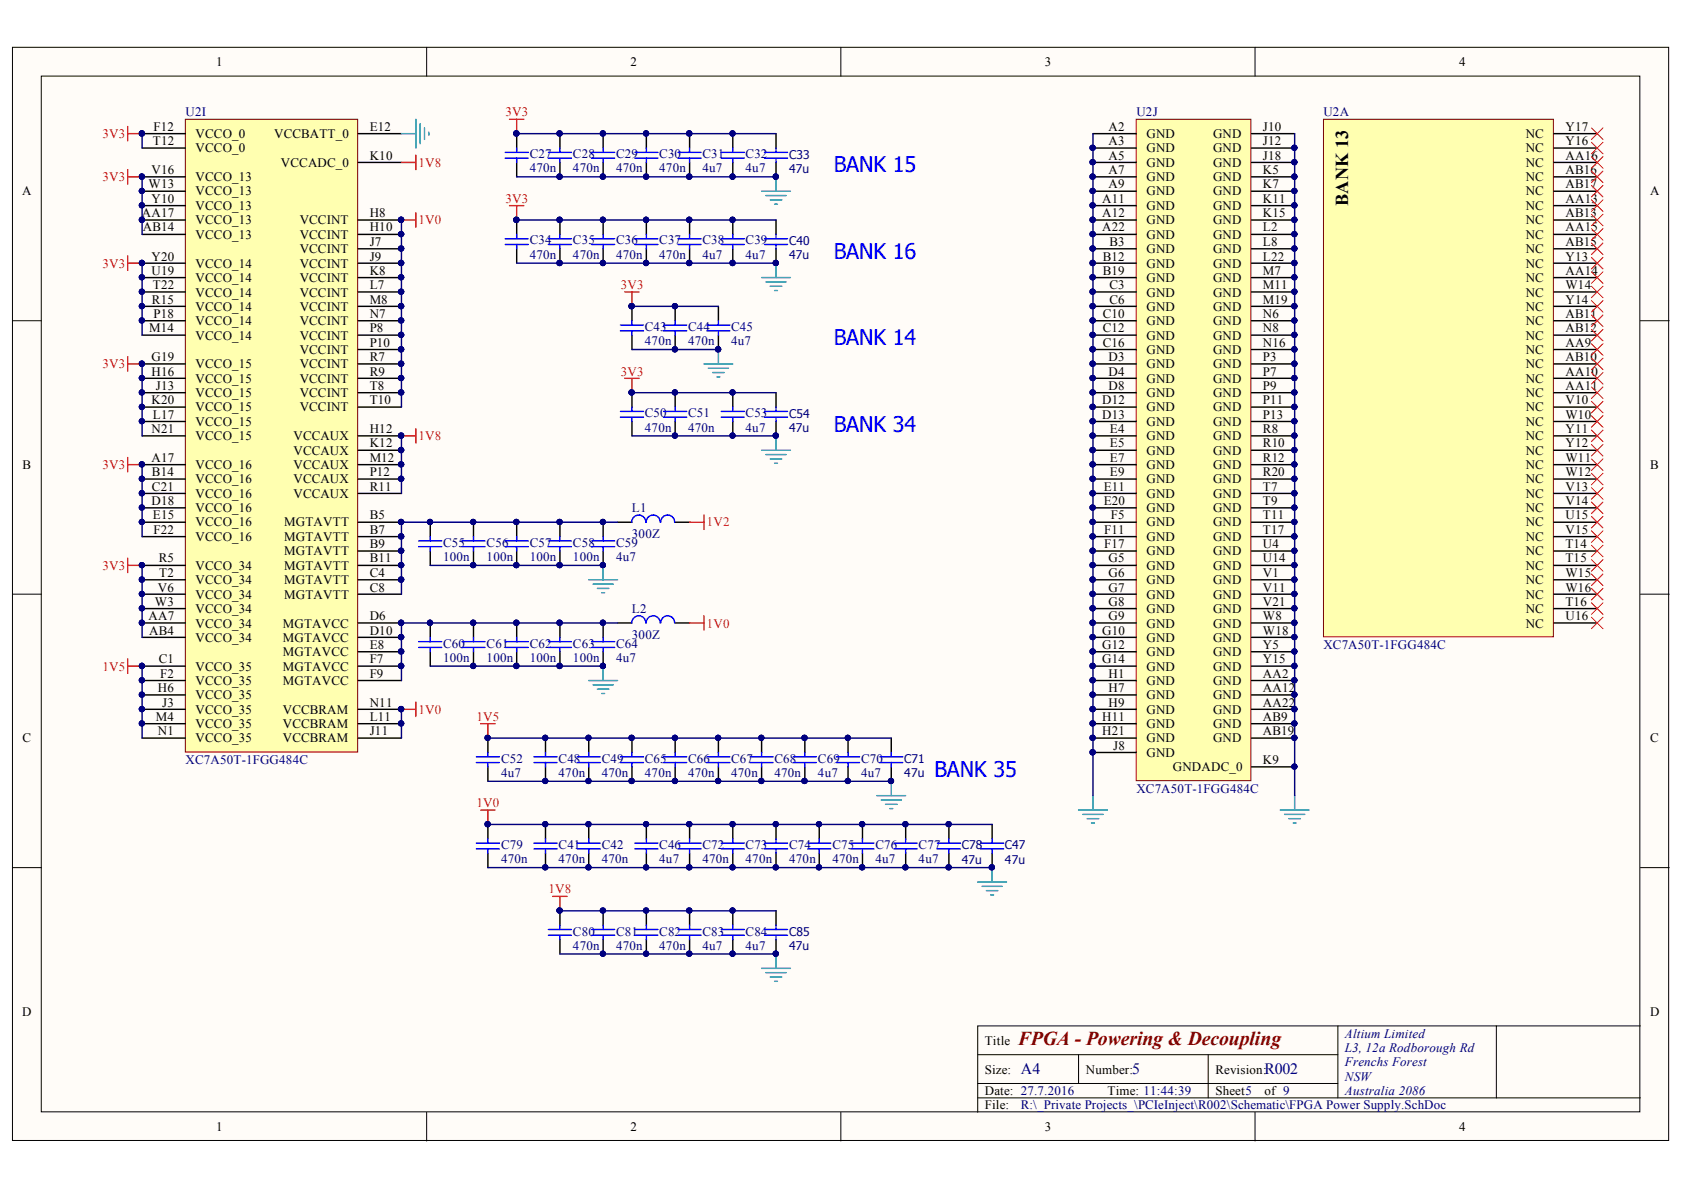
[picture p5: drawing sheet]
<svg xmlns="http://www.w3.org/2000/svg" width="297mm" height="210mm" viewBox="0 0 297 210" stroke-linecap="round" stroke-linejoin="round" font-family="sans-serif">
<defs><g id="words">
<g font-size="3.8" fill="#00f">
<text x="147.1" y="30.4">BANK 15</text>
<text x="147.1" y="45.6">BANK 16</text>
<text x="147.1" y="60.8">BANK 14</text>
<text x="147.1" y="76.1">BANK 34</text>
<text x="164.8" y="137.1">BANK 35</text>
</g>
<text font-size="3.5" fill="#800000" x="179.5" y="184.3">FPGA - Powering &amp; Decoupling</text>
<text font-size="3.2" x="237.8" y="36.2" transform="rotate(-90 237.8 36.2)">BANK 13</text>
<g font-size="2.8" fill="#000080">
<text x="180.1" y="189.5">A4</text>
<text x="199.7" y="189.5">5</text>
<text x="223" y="189.5">R002</text>
</g>
<g font-size="2.3">
<text x="38.1" y="11.7">1</text>
<text x="111.2" y="11.7">2</text>
<text x="184.3" y="11.7">3</text>
<text x="257.4" y="11.7">4</text>
<text x="27.1" y="23.1">F12</text>
<text x="65.2" y="23.1">E12</text>
<text x="195.5" y="23.1">A2</text>
<text x="222.8" y="23.1">J10</text>
<text x="276.1" y="23.1">Y17</text>
<text x="27" y="25.6">T12</text>
<text x="34.5" y="26.9">VCCO_0</text>
<text x="34.5" y="24.3">VCCO_0</text>
<text x="48.4" y="24.3">VCCBATT_0</text>
<text x="49.6" y="29.4">VCCADC_0</text>
<text x="65.2" y="28.1">K10</text>
<text x="195.5" y="28.1">A5</text>
<text x="195.5" y="25.6">A3</text>
<text x="202.2" y="29.4">GND</text>
<text x="202.2" y="26.9">GND</text>
<text x="202.2" y="24.3">GND</text>
<text x="214" y="29.4">GND</text>
<text x="214" y="26.9">GND</text>
<text x="214" y="24.3">GND</text>
<text x="222.8" y="28.1">J18</text>
<text x="222.8" y="25.6">J12</text>
<text x="269.1" y="29.4">NC</text>
<text x="269.1" y="26.9">NC</text>
<text x="269.1" y="24.3">NC</text>
<text x="276.1" y="28.1">AA16</text>
<text x="276.1" y="25.6">Y16</text>
<text x="3.9" y="34.5">A</text>
<text x="26.2" y="33.2">W13</text>
<text x="26.7" y="35.7">Y10</text>
<text x="26.7" y="30.7">V16</text>
<text x="34.5" y="34.5">VCCO_13</text>
<text x="34.5" y="31.9">VCCO_13</text>
<text x="194.4" y="35.7">A11</text>
<text x="195.5" y="33.2">A9</text>
<text x="195.5" y="30.7">A7</text>
<text x="202.2" y="34.5">GND</text>
<text x="202.2" y="31.9">GND</text>
<text x="214" y="34.5">GND</text>
<text x="214" y="31.9">GND</text>
<text x="222.8" y="35.7">K11</text>
<text x="222.8" y="33.2">K7</text>
<text x="222.8" y="30.7">K5</text>
<text x="269.1" y="34.5">NC</text>
<text x="269.1" y="31.9">NC</text>
<text x="276.1" y="35.7">AA13</text>
<text x="276.1" y="33.2">AB17</text>
<text x="276.1" y="30.7">AB16</text>
<text x="291.1" y="34.5">A</text>
<text x="25" y="38.3">AA17</text>
<text x="25.2" y="40.8">AB14</text>
<text x="34.5" y="37">VCCO_13</text>
<text x="34.5" y="39.5">VCCO_13</text>
<text x="52.9" y="39.5">VCCINT</text>
<text x="65.2" y="40.8">H10</text>
<text x="65.2" y="38.3">H8</text>
<text x="194.4" y="40.8">A22</text>
<text x="194.4" y="38.3">A12</text>
<text x="202.2" y="39.5">GND</text>
<text x="202.2" y="37">GND</text>
<text x="214" y="39.5">GND</text>
<text x="214" y="37">GND</text>
<text x="222.8" y="40.8">L2</text>
<text x="222.8" y="38.3">K15</text>
<text x="269.1" y="39.5">NC</text>
<text x="269.1" y="37">NC</text>
<text x="276.1" y="40.8">AA15</text>
<text x="276.1" y="38.3">AB13</text>
<text x="26.7" y="46">Y20</text>
<text x="34.5" y="47.2">VCCO_14</text>
<text x="34.5" y="42.1">VCCO_13</text>
<text x="52.9" y="47.2">VCCINT</text>
<text x="52.9" y="44.7">VCCINT</text>
<text x="52.9" y="42.1">VCCINT</text>
<text x="65.2" y="46">J9</text>
<text x="65.2" y="43.4">J7</text>
<text x="194.5" y="46">B12</text>
<text x="195.7" y="43.4">B3</text>
<text x="202.2" y="47.2">GND</text>
<text x="202.2" y="44.7">GND</text>
<text x="202.2" y="42.1">GND</text>
<text x="214" y="47.2">GND</text>
<text x="214" y="44.7">GND</text>
<text x="214" y="42.1">GND</text>
<text x="222.8" y="46">L22</text>
<text x="222.8" y="43.4">L8</text>
<text x="269.1" y="47.2">NC</text>
<text x="269.1" y="44.7">NC</text>
<text x="269.1" y="42.1">NC</text>
<text x="276.1" y="46">Y13</text>
<text x="276.1" y="43.4">AB15</text>
<text x="26.7" y="48.5">U19</text>
<text x="26.8" y="53.6">R15</text>
<text x="27" y="51">T22</text>
<text x="34.5" y="49.8">VCCO_14</text>
<text x="34.5" y="52.3">VCCO_14</text>
<text x="52.9" y="52.3">VCCINT</text>
<text x="52.9" y="49.8">VCCINT</text>
<text x="65.2" y="53.6">M8</text>
<text x="65.2" y="51">L7</text>
<text x="65.2" y="48.5">K8</text>
<text x="194.5" y="48.5">B19</text>
<text x="195.7" y="53.6">C6</text>
<text x="195.7" y="51">C3</text>
<text x="202.2" y="52.3">GND</text>
<text x="202.2" y="49.8">GND</text>
<text x="214" y="52.3">GND</text>
<text x="214" y="49.8">GND</text>
<text x="222.8" y="53.6">M19</text>
<text x="222.8" y="51">M11</text>
<text x="222.8" y="48.5">M7</text>
<text x="269.1" y="52.3">NC</text>
<text x="269.1" y="49.8">NC</text>
<text x="276.1" y="53.6">Y14</text>
<text x="276.1" y="51">W14</text>
<text x="276.1" y="48.5">AA14</text>
<text x="26.3" y="58.6">M14</text>
<text x="27.1" y="56.1">P18</text>
<text x="34.5" y="54.8">VCCO_14</text>
<text x="34.5" y="57.4">VCCO_14</text>
<text x="34.5" y="59.9">VCCO_14</text>
<text x="52.9" y="59.9">VCCINT</text>
<text x="52.9" y="57.4">VCCINT</text>
<text x="52.9" y="54.8">VCCINT</text>
<text x="65.2" y="58.6">P8</text>
<text x="65.2" y="56.1">N7</text>
<text x="194.5" y="58.6">C12</text>
<text x="194.5" y="56.1">C10</text>
<text x="202.2" y="59.9">GND</text>
<text x="202.2" y="57.4">GND</text>
<text x="202.2" y="54.8">GND</text>
<text x="214" y="59.9">GND</text>
<text x="214" y="57.4">GND</text>
<text x="214" y="54.8">GND</text>
<text x="222.8" y="58.6">N8</text>
<text x="222.8" y="56.1">N6</text>
<text x="269.1" y="59.9">NC</text>
<text x="269.1" y="57.4">NC</text>
<text x="269.1" y="54.8">NC</text>
<text x="276.1" y="58.6">AB12</text>
<text x="276.1" y="56.1">AB11</text>
<text x="26.7" y="63.7">G19</text>
<text x="34.5" y="65">VCCO_15</text>
<text x="52.9" y="65">VCCINT</text>
<text x="52.9" y="62.4">VCCINT</text>
<text x="65.2" y="63.7">R7</text>
<text x="65.2" y="61.2">P10</text>
<text x="194.5" y="61.2">C16</text>
<text x="195.5" y="63.7">D3</text>
<text x="202.2" y="65">GND</text>
<text x="202.2" y="62.4">GND</text>
<text x="214" y="65">GND</text>
<text x="214" y="62.4">GND</text>
<text x="222.8" y="63.7">P3</text>
<text x="222.8" y="61.2">N16</text>
<text x="269.1" y="65">NC</text>
<text x="269.1" y="62.4">NC</text>
<text x="276.1" y="63.7">AB10</text>
<text x="276.1" y="61.2">AA9</text>
<text x="26.7" y="71.3">K20</text>
<text x="26.7" y="66.2">H16</text>
<text x="27.5" y="68.8">J13</text>
<text x="34.5" y="70">VCCO_15</text>
<text x="34.5" y="67.5">VCCO_15</text>
<text x="52.9" y="70">VCCINT</text>
<text x="52.9" y="67.5">VCCINT</text>
<text x="65.2" y="71.3">T10</text>
<text x="65.2" y="68.8">T8</text>
<text x="65.2" y="66.2">R9</text>
<text x="194.4" y="71.3">D12</text>
<text x="195.5" y="66.2">D4</text>
<text x="195.5" y="68.8">D8</text>
<text x="202.2" y="67.5">GND</text>
<text x="202.2" y="70">GND</text>
<text x="214" y="70">GND</text>
<text x="214" y="67.5">GND</text>
<text x="222.8" y="71.3">P11</text>
<text x="222.8" y="68.8">P9</text>
<text x="222.8" y="66.2">P7</text>
<text x="269.1" y="70">NC</text>
<text x="269.1" y="67.5">NC</text>
<text x="276.1" y="71.3">V10</text>
<text x="276.1" y="68.8">AA11</text>
<text x="276.1" y="66.2">AA10</text>
<text x="26.7" y="76.4">N21</text>
<text x="27" y="73.8">L17</text>
<text x="34.5" y="77.7">VCCO_15</text>
<text x="34.5" y="75.1">VCCO_15</text>
<text x="34.5" y="72.6">VCCO_15</text>
<text x="51.8" y="77.7">VCCAUX</text>
<text x="52.9" y="72.6">VCCINT</text>
<text x="65.2" y="76.4">H12</text>
<text x="194.4" y="73.8">D13</text>
<text x="195.8" y="76.4">E4</text>
<text x="202.2" y="77.7">GND</text>
<text x="202.2" y="75.1">GND</text>
<text x="202.2" y="72.6">GND</text>
<text x="214" y="77.7">GND</text>
<text x="214" y="75.1">GND</text>
<text x="214" y="72.6">GND</text>
<text x="222.8" y="76.4">R8</text>
<text x="222.8" y="73.8">P13</text>
<text x="269.1" y="77.7">NC</text>
<text x="269.1" y="75.1">NC</text>
<text x="269.1" y="72.6">NC</text>
<text x="276.1" y="76.4">Y11</text>
<text x="276.1" y="73.8">W10</text>
<text x="4" y="82.7">B</text>
<text x="26.7" y="81.5">A17</text>
<text x="26.8" y="84">B14</text>
<text x="34.5" y="82.7">VCCO_16</text>
<text x="51.8" y="82.7">VCCAUX</text>
<text x="51.8" y="80.2">VCCAUX</text>
<text x="65.2" y="84">P12</text>
<text x="65.2" y="81.5">M12</text>
<text x="65.2" y="78.9">K12</text>
<text x="195.8" y="84">E9</text>
<text x="195.8" y="81.5">E7</text>
<text x="195.8" y="78.9">E5</text>
<text x="202.2" y="82.7">GND</text>
<text x="202.2" y="80.2">GND</text>
<text x="214" y="82.7">GND</text>
<text x="214" y="80.2">GND</text>
<text x="222.8" y="84">R20</text>
<text x="222.8" y="81.5">R12</text>
<text x="222.8" y="78.9">R10</text>
<text x="269.1" y="82.7">NC</text>
<text x="269.1" y="80.2">NC</text>
<text x="276.1" y="84">W12</text>
<text x="276.1" y="81.5">W11</text>
<text x="276.1" y="78.9">Y12</text>
<text x="291.1" y="82.7">B</text>
<text x="26.7" y="89.1">D18</text>
<text x="26.8" y="86.5">C21</text>
<text x="34.5" y="87.8">VCCO_16</text>
<text x="34.5" y="85.3">VCCO_16</text>
<text x="51.8" y="87.8">VCCAUX</text>
<text x="51.8" y="85.3">VCCAUX</text>
<text x="65.2" y="86.5">R11</text>
<text x="194.7" y="89.1">E20</text>
<text x="194.7" y="86.5">E11</text>
<text x="202.2" y="87.8">GND</text>
<text x="202.2" y="85.3">GND</text>
<text x="214" y="87.8">GND</text>
<text x="214" y="85.3">GND</text>
<text x="222.8" y="89.1">T9</text>
<text x="222.8" y="86.5">T7</text>
<text x="269.1" y="87.8">NC</text>
<text x="269.1" y="85.3">NC</text>
<text x="276.1" y="89.1">V14</text>
<text x="276.1" y="86.5">V13</text>
<text x="27" y="91.6">E15</text>
<text x="27.1" y="94.1">F22</text>
<text x="34.5" y="95.4">VCCO_16</text>
<text x="34.5" y="92.9">VCCO_16</text>
<text x="34.5" y="90.3">VCCO_16</text>
<text x="50.2" y="95.4">MGTAVTT</text>
<text x="50.2" y="92.9">MGTAVTT</text>
<text x="65.2" y="94.1">B7</text>
<text x="65.2" y="91.6">B5</text>
<text x="194.8" y="94.1">F11</text>
<text x="196" y="91.6">F5</text>
<text x="202.2" y="95.4">GND</text>
<text x="202.2" y="92.9">GND</text>
<text x="202.2" y="90.3">GND</text>
<text x="214" y="95.4">GND</text>
<text x="214" y="92.9">GND</text>
<text x="214" y="90.3">GND</text>
<text x="222.8" y="94.1">T17</text>
<text x="222.8" y="91.6">T11</text>
<text x="269.1" y="95.4">NC</text>
<text x="269.1" y="92.9">NC</text>
<text x="269.1" y="90.3">NC</text>
<text x="276.1" y="94.1">V15</text>
<text x="276.1" y="91.6">U15</text>
<text x="28" y="99.2">R5</text>
<text x="28.1" y="101.7">T2</text>
<text x="34.5" y="100.5">VCCO_34</text>
<text x="50.2" y="100.5">MGTAVTT</text>
<text x="50.2" y="97.9">MGTAVTT</text>
<text x="65.2" y="101.7">C4</text>
<text x="65.2" y="99.2">B11</text>
<text x="65.2" y="96.7">B9</text>
<text x="194.8" y="96.7">F17</text>
<text x="195.5" y="101.7">G6</text>
<text x="195.5" y="99.2">G5</text>
<text x="202.2" y="100.5">GND</text>
<text x="202.2" y="97.9">GND</text>
<text x="214" y="100.5">GND</text>
<text x="214" y="97.9">GND</text>
<text x="222.8" y="101.7">V1</text>
<text x="222.8" y="99.2">U14</text>
<text x="222.8" y="96.7">U4</text>
<text x="269.1" y="100.5">NC</text>
<text x="269.1" y="97.9">NC</text>
<text x="276.1" y="101.7">W15</text>
<text x="276.1" y="99.2">T15</text>
<text x="276.1" y="96.7">T14</text>
<text x="27.3" y="106.9">W3</text>
<text x="27.8" y="104.4">V6</text>
<text x="34.5" y="105.6">VCCO_34</text>
<text x="34.5" y="103">VCCO_34</text>
<text x="50.2" y="105.6">MGTAVTT</text>
<text x="50.2" y="103">MGTAVTT</text>
<text x="65.2" y="104.4">C8</text>
<text x="195.5" y="106.9">G8</text>
<text x="195.5" y="104.4">G7</text>
<text x="202.2" y="105.6">GND</text>
<text x="202.2" y="103">GND</text>
<text x="214" y="105.6">GND</text>
<text x="214" y="103">GND</text>
<text x="222.8" y="106.9">V21</text>
<text x="222.8" y="104.4">V11</text>
<text x="269.1" y="105.6">NC</text>
<text x="269.1" y="103">NC</text>
<text x="276.1" y="106.9">T16</text>
<text x="276.1" y="104.4">W16</text>
<text x="26.2" y="109.4">AA7</text>
<text x="26.3" y="112">AB4</text>
<text x="34.5" y="108.2">VCCO_34</text>
<text x="34.5" y="113.2">VCCO_34</text>
<text x="34.5" y="110.7">VCCO_34</text>
<text x="49.9" y="113.2">MGTAVCC</text>
<text x="49.9" y="110.7">MGTAVCC</text>
<text x="65.2" y="112">D10</text>
<text x="65.2" y="109.4">D6</text>
<text x="194.4" y="112">G10</text>
<text x="195.5" y="109.4">G9</text>
<text x="202.2" y="113.2">GND</text>
<text x="202.2" y="110.7">GND</text>
<text x="202.2" y="108.2">GND</text>
<text x="214" y="113.2">GND</text>
<text x="214" y="110.7">GND</text>
<text x="214" y="108.2">GND</text>
<text x="222.8" y="112">W18</text>
<text x="222.8" y="109.4">W8</text>
<text x="269.1" y="110.7">NC</text>
<text x="269.1" y="108.2">NC</text>
<text x="276.1" y="109.4">U16</text>
<text x="28" y="117">C1</text>
<text x="28.2" y="119.6">F2</text>
<text x="34.5" y="118.3">VCCO_35</text>
<text x="49.9" y="115.8">MGTAVCC</text>
<text x="49.9" y="118.3">MGTAVCC</text>
<text x="65.2" y="114.5">E8</text>
<text x="65.2" y="119.6">F9</text>
<text x="65.2" y="117">F7</text>
<text x="194.4" y="117">G14</text>
<text x="194.4" y="114.5">G12</text>
<text x="195.5" y="119.6">H1</text>
<text x="202.2" y="118.3">GND</text>
<text x="202.2" y="115.8">GND</text>
<text x="214" y="118.3">GND</text>
<text x="214" y="115.8">GND</text>
<text x="222.8" y="117">Y15</text>
<text x="222.8" y="114.5">Y5</text>
<text x="222.8" y="119.6">AA2</text>
<text x="27.8" y="122.1">H6</text>
<text x="28.6" y="124.6">J3</text>
<text x="34.5" y="125.9">VCCO_35</text>
<text x="34.5" y="123.4">VCCO_35</text>
<text x="34.5" y="120.8">VCCO_35</text>
<text x="49.9" y="125.9">VCCBRAM</text>
<text x="49.9" y="120.8">MGTAVCC</text>
<text x="65.2" y="124.6">N11</text>
<text x="195.5" y="124.6">H9</text>
<text x="195.5" y="122.1">H7</text>
<text x="202.2" y="125.9">GND</text>
<text x="202.2" y="123.4">GND</text>
<text x="202.2" y="120.8">GND</text>
<text x="214" y="125.9">GND</text>
<text x="214" y="123.4">GND</text>
<text x="214" y="120.8">GND</text>
<text x="222.8" y="124.6">AA22</text>
<text x="222.8" y="122.1">AA12</text>
<text x="4" y="131">C</text>
<text x="27.5" y="127.2">M4</text>
<text x="27.8" y="129.7">N1</text>
<text x="34.5" y="131">VCCO_35</text>
<text x="34.5" y="128.4">VCCO_35</text>
<text x="49.9" y="128.4">VCCBRAM</text>
<text x="49.9" y="131">VCCBRAM</text>
<text x="65.2" y="127.2">L11</text>
<text x="65.2" y="129.7">J11</text>
<text x="194.4" y="129.7">H21</text>
<text x="194.4" y="127.2">H11</text>
<text x="202.2" y="131">GND</text>
<text x="202.2" y="128.4">GND</text>
<text x="214" y="131">GND</text>
<text x="214" y="128.4">GND</text>
<text x="222.8" y="129.7">AB19</text>
<text x="222.8" y="127.2">AB9</text>
<text x="291.1" y="131">C</text>
<text x="196.4" y="132.2">J8</text>
<text x="202.2" y="133.5">GND</text>
<text x="206.9" y="136">GNDADC_0</text>
<text x="222.8" y="134.8">K9</text>
<text x="3.9" y="179.2">D</text>
<text x="291.1" y="179.2">D</text>
<text x="173.7" y="184.3">Title</text>
<text x="173.7" y="189.4">Size:</text>
<text x="191.6" y="189.4">Number:</text>
<text x="214.4" y="189.4">Revision:</text>
<text x="173.7" y="193.2">Date: 27.7.2016</text>
<text x="173.7" y="195.7">File:</text>
<text x="195.4" y="193.2">Time: 11:44:39</text>
<text x="214.4" y="193.2">Sheet5</text>
<text x="223" y="193.2">of 9</text>
<text x="38.1" y="199.5">1</text>
<text x="111.2" y="199.5">2</text>
<text x="184.3" y="199.5">3</text>
<text x="257.4" y="199.5">4</text>
</g>
<g font-size="2.3" fill="#000080">
<text x="32.7" y="20.5">U2I</text>
<text x="200.4" y="20.5">U2J</text>
<text x="233.4" y="20.5">U2A</text>
<text x="93.5" y="27.9">C27</text>
<text x="101.1" y="27.9">C28</text>
<text x="108.7" y="27.9">C29</text>
<text x="116.3" y="27.9">C30</text>
<text x="123.9" y="27.9">C31</text>
<text x="131.5" y="27.9">C32</text>
<text x="93.5" y="30.4">470n</text>
<text x="101.1" y="30.4">470n</text>
<text x="108.7" y="30.4">470n</text>
<text x="116.3" y="30.4">470n</text>
<text x="123.9" y="30.4">4u7</text>
<text x="131.5" y="30.4">4u7</text>
<text x="93.5" y="43.1">C34</text>
<text x="93.5" y="45.7">470n</text>
<text x="101.1" y="43.1">C35</text>
<text x="101.1" y="45.7">470n</text>
<text x="108.7" y="43.1">C36</text>
<text x="108.7" y="45.7">470n</text>
<text x="116.3" y="43.1">C37</text>
<text x="116.3" y="45.7">470n</text>
<text x="123.9" y="43.1">C38</text>
<text x="123.9" y="45.7">4u7</text>
<text x="131.5" y="43.1">C39</text>
<text x="131.5" y="45.7">4u7</text>
<text x="113.8" y="58.4">C43</text>
<text x="121.4" y="58.4">C44</text>
<text x="129" y="58.4">C45</text>
<text x="113.8" y="60.9">470n</text>
<text x="121.4" y="60.9">470n</text>
<text x="129" y="60.9">4u7</text>
<text x="113.8" y="73.6">C50</text>
<text x="113.8" y="76.1">470n</text>
<text x="121.4" y="73.6">C51</text>
<text x="121.4" y="76.1">470n</text>
<text x="131.5" y="73.6">C53</text>
<text x="131.5" y="76.1">4u7</text>
<text x="111.5" y="90.3">L1</text>
<text x="111.5" y="94.9">300Z</text>
<text x="78.1" y="96.4">C55</text>
<text x="78.1" y="98.9">100n</text>
<text x="85.8" y="96.4">C56</text>
<text x="85.8" y="98.9">100n</text>
<text x="93.5" y="96.4">C57</text>
<text x="93.5" y="98.9">100n</text>
<text x="101.1" y="96.4">C58</text>
<text x="101.1" y="98.9">100n</text>
<text x="108.7" y="96.4">C59</text>
<text x="108.7" y="98.9">4u7</text>
<text x="111.5" y="108.2">L2</text>
<text x="111.5" y="112.7">300Z</text>
<text x="78.1" y="114.2">C60</text>
<text x="78.1" y="116.8">100n</text>
<text x="85.8" y="114.2">C61</text>
<text x="85.8" y="116.8">100n</text>
<text x="93.5" y="114.2">C62</text>
<text x="93.5" y="116.8">100n</text>
<text x="101.1" y="114.2">C63</text>
<text x="101.1" y="116.8">100n</text>
<text x="108.7" y="114.2">C64</text>
<text x="108.7" y="116.8">4u7</text>
<text x="233.4" y="114.5">XC7A50T-1FGG484C</text>
<text x="32.7" y="134.8">XC7A50T-1FGG484C</text>
<text x="88.4" y="134.5">C52</text>
<text x="88.4" y="137.1">4u7</text>
<text x="98.5" y="134.5">C48</text>
<text x="98.5" y="137.1">470n</text>
<text x="106.1" y="134.5">C49</text>
<text x="106.1" y="137.1">470n</text>
<text x="113.8" y="134.5">C65</text>
<text x="113.8" y="137.1">470n</text>
<text x="121.4" y="134.5">C66</text>
<text x="121.4" y="137.1">470n</text>
<text x="129" y="134.5">C67</text>
<text x="129" y="137.1">470n</text>
<text x="136.6" y="134.5">C68</text>
<text x="136.6" y="137.1">470n</text>
<text x="144.3" y="134.5">C69</text>
<text x="144.3" y="137.1">4u7</text>
<text x="151.9" y="134.5">C70</text>
<text x="151.9" y="137.1">4u7</text>
<text x="200.4" y="139.8">XC7A50T-1FGG484C</text>
<text x="88.4" y="149.7">C79</text>
<text x="98.5" y="149.7">C41</text>
<text x="106.1" y="149.7">C42</text>
<text x="116.3" y="149.7">C46</text>
<text x="123.9" y="149.7">C72</text>
<text x="131.5" y="149.7">C73</text>
<text x="139.2" y="149.7">C74</text>
<text x="146.8" y="149.7">C75</text>
<text x="154.4" y="149.7">C76</text>
<text x="162" y="149.7">C77</text>
<text x="88.4" y="152.3">470n</text>
<text x="98.5" y="152.3">470n</text>
<text x="106.1" y="152.3">470n</text>
<text x="116.3" y="152.3">4u7</text>
<text x="123.9" y="152.3">470n</text>
<text x="131.5" y="152.3">470n</text>
<text x="139.2" y="152.3">470n</text>
<text x="146.8" y="152.3">470n</text>
<text x="154.4" y="152.3">4u7</text>
<text x="162" y="152.3">4u7</text>
<text x="101.1" y="165">C80</text>
<text x="101.1" y="167.6">470n</text>
<text x="108.7" y="165">C81</text>
<text x="108.7" y="167.6">470n</text>
<text x="116.3" y="165">C82</text>
<text x="116.3" y="167.6">470n</text>
<text x="123.9" y="165">C83</text>
<text x="123.9" y="167.6">4u7</text>
<text x="131.5" y="165">C84</text>
<text x="131.5" y="167.6">4u7</text>
<text x="237.2" y="183">Altium Limited</text>
<text x="237.2" y="185.6">L3, 12a Rodborough Rd</text>
<text x="237.2" y="188.1">Frenchs Forest</text>
<text x="237.2" y="190.6">NSW</text>
<text x="180.1" y="195.7">R:\_Private Projects_\PCIeInject\R002\Schematic\FPGA Power Supply.SchDoc</text>
<text x="237.2" y="193.2">Australia 2086</text>
</g>
<g font-size="2.3" fill="#ee0e22">
<text x="89.1" y="20.5">3V3</text>
<text x="18.1" y="24.3">3V3</text>
<text x="73.8" y="29.4">1V8</text>
<text x="18.1" y="31.9">3V3</text>
<text x="89.1" y="35.7">3V3</text>
<text x="73.8" y="39.5">1V0</text>
<text x="18.1" y="47.2">3V3</text>
<text x="109.5" y="51">3V3</text>
<text x="18.1" y="65">3V3</text>
<text x="109.5" y="66.2">3V3</text>
<text x="73.8" y="77.7">1V8</text>
<text x="18.1" y="82.7">3V3</text>
<text x="124.7" y="92.9">1V2</text>
<text x="18.1" y="100.5">3V3</text>
<text x="124.7" y="110.7">1V0</text>
<text x="18.1" y="118.3">1V5</text>
<text x="73.8" y="125.9">1V0</text>
<text x="84.1" y="127.2">1V5</text>
<text x="84.1" y="142.4">1V0</text>
<text x="96.8" y="157.6">1V8</text>
</g>
<g font-size="2.1" fill="#000080">
<text x="139.2" y="28">C33</text>
<text x="139.2" y="30.5">47u</text>
<text x="139.2" y="43.2">C40</text>
<text x="139.2" y="45.7">47u</text>
<text x="139.2" y="73.7">C54</text>
<text x="139.2" y="76.2">47u</text>
<text x="159.5" y="134.6">C71</text>
<text x="159.5" y="137.1">47u</text>
<text x="169.7" y="149.8">C78</text>
<text x="177.3" y="149.8">C47</text>
<text x="169.7" y="152.3">47u</text>
<text x="177.3" y="152.3">47u</text>
<text x="139.2" y="165">C85</text>
<text x="139.2" y="167.6">47u</text>
</g>
</g></defs>
<g fill="#fffcf8" stroke="#000" stroke-width=".18">
<path d="M2.2 8.3h292.1v192.9h-292.1z"/>
<path d="M7.3 13.4h282v182.7h-282z"/>
</g>
<g fill="none" stroke="#000" stroke-width=".18">
<path d="M75.3 8.3v5.1M148.3 8.3v5.1M221.4 8.3v5.1M2.2 56.6h5.1M289.4 56.6h5M2.2 104.8h5.1M289.4 104.8h5M2.2 153h5.1M289.4 153h5M75.3 196.2v5.1M148.3 196.2v5.1M172.5 186h63.5"/>
<path d="M172.5 193.7h116.9M172.5 191.1h63.5M190.2 186v5.1M213.1 186v7.7M221.4 196.2v5.1M236 181v12.7M263.9 181h-91.4v15.2M289.4 181h-25.5v12.7"/>
</g>
<path d="M32.7 21h30.4v111.7h-30.4z" fill="#ffffb0" stroke="#800000" stroke-width=".18"/>
<g fill="none" stroke="#000" stroke-width=".25">
<path d="M25.1 36.3h7.6M25.1 33.7h7.6M25.1 31.2h7.6M25.1 38.8h7.6M25.1 26.1h7.6M25.1 23.6h7.6M63.2 38.8h7.6M63.2 23.6h7.6M63.2 28.7h7.6M25.1 46.4h7.6M25.1 49h7.6M25.1 51.5h7.6"/>
<path d="M25.1 54h7.6M25.1 56.6h7.6M25.1 59.1h7.6M25.1 41.3h7.6M63.2 46.4h7.6M63.2 49h7.6M63.2 51.5h7.6M63.2 54h7.6M63.2 56.6h7.6M63.2 59.1h7.6M63.2 41.3h7.6M63.2 43.9h7.6"/>
<path d="M25.1 76.9h7.6M25.1 74.3h7.6M25.1 71.8h7.6M25.1 69.3h7.6M25.1 66.7h7.6M25.1 64.2h7.6M63.2 76.9h7.6M63.2 71.8h7.6M63.2 69.3h7.6M63.2 66.7h7.6M63.2 64.2h7.6M63.2 79.4h7.6"/>
<path d="M63.2 61.7h7.6M25.1 99.7h7.6M25.1 94.7h7.6M25.1 92.1h7.6M25.1 89.6h7.6M25.1 87h7.6M25.1 84.5h7.6M25.1 82h7.6M63.2 99.7h7.6M63.2 94.7h7.6M63.2 92.1h7.6M63.2 87h7.6"/>
<path d="M63.2 84.5h7.6M63.2 82h7.6M63.2 97.2h7.6M25.1 117.5h7.6M25.1 107.3h7.6M25.1 104.8h7.6M25.1 102.3h7.6M25.1 112.4h7.6M25.1 109.9h7.6M63.2 117.5h7.6M63.2 104.8h7.6M63.2 102.3h7.6"/>
<path d="M63.2 112.4h7.6M63.2 109.9h7.6M63.2 115h7.6M25.1 125.1h7.6M25.1 127.7h7.6M25.1 130.2h7.6M25.1 122.6h7.6M25.1 120h7.6M63.2 125.1h7.6M63.2 127.7h7.6M63.2 130.2h7.6M63.2 120h7.6"/>
</g>
<g fill="#000080" stroke="#000080" stroke-width=".18">
<circle cx="70.7" cy="125.1" r=".47"/>
<circle cx="70.8" cy="127.6" r=".46"/>
<circle cx="25" cy="127.6" r=".46"/>
<circle cx="25" cy="125.1" r=".46"/>
<circle cx="25" cy="122.5" r=".46"/>
<circle cx="25" cy="120" r=".46"/>
<circle cx="25" cy="117.5" r=".46"/>
<circle cx="25" cy="107.3" r=".46"/>
<circle cx="25" cy="104.8" r=".46"/>
<circle cx="25" cy="102.2" r=".46"/>
<circle cx="25" cy="99.7" r=".46"/>
<circle cx="25" cy="109.8" r=".46"/>
<circle cx="25" cy="92.1" r=".46"/>
<circle cx="25" cy="89.5" r=".46"/>
<circle cx="25" cy="87" r=".46"/>
<circle cx="25" cy="84.4" r=".46"/>
<circle cx="25" cy="81.9" r=".46"/>
<circle cx="25" cy="74.3" r=".46"/>
<circle cx="25" cy="71.8" r=".46"/>
<circle cx="25" cy="69.2" r=".46"/>
<circle cx="25" cy="66.7" r=".46"/>
<circle cx="25" cy="64.2" r=".46"/>
<circle cx="25" cy="46.4" r=".46"/>
<circle cx="25" cy="48.9" r=".46"/>
<circle cx="25" cy="51.4" r=".46"/>
<circle cx="25" cy="54" r=".46"/>
<circle cx="25" cy="56.5" r=".46"/>
<circle cx="25" cy="36.2" r=".46"/>
<circle cx="25" cy="33.7" r=".46"/>
<circle cx="25" cy="31.2" r=".46"/>
<circle cx="25" cy="38.8" r=".46"/>
<circle cx="25" cy="23.5" r=".46"/>
<circle cx="70.8" cy="84.4" r=".46"/>
<circle cx="70.8" cy="81.9" r=".46"/>
<circle cx="70.7" cy="79.4" r=".47"/>
<circle cx="70.8" cy="76.8" r=".46"/>
<circle cx="70.8" cy="69.2" r=".46"/>
<circle cx="70.8" cy="66.7" r=".46"/>
<circle cx="70.7" cy="64.2" r=".47"/>
<circle cx="70.7" cy="61.6" r=".47"/>
<circle cx="70.8" cy="59.1" r=".46"/>
<circle cx="70.8" cy="56.5" r=".46"/>
<circle cx="70.7" cy="54" r=".47"/>
<circle cx="70.8" cy="51.4" r=".46"/>
<circle cx="70.8" cy="48.9" r=".46"/>
<circle cx="70.7" cy="46.4" r=".47"/>
<circle cx="70.8" cy="43.8" r=".46"/>
<circle cx="70.8" cy="41.3" r=".46"/>
<circle cx="70.7" cy="38.8" r=".47"/>
<circle cx="70.7" cy="102.2" r=".47"/>
<circle cx="70.8" cy="99.7" r=".46"/>
<circle cx="70.8" cy="97.1" r=".46"/>
<circle cx="70.7" cy="94.6" r=".47"/>
<circle cx="70.8" cy="92.1" r=".46"/>
<circle cx="70.8" cy="114.9" r=".46"/>
<circle cx="70.7" cy="117.5" r=".47"/>
<circle cx="70.8" cy="112.4" r=".46"/>
<circle cx="70.7" cy="109.8" r=".47"/>
</g>
<path d="M200.4 21h20.2v116.7h-20.2z" fill="#ffffb0" stroke="#800000" stroke-width=".18"/>
<g fill="none" stroke="#000" stroke-width=".25">
<path d="M192.8 38.8h7.6M192.8 36.3h7.6M192.8 33.7h7.6M192.8 31.2h7.6M192.8 28.7h7.6M192.8 26.1h7.6M192.8 23.6h7.6M220.7 38.8h7.7M220.7 36.3h7.7M220.7 33.7h7.7M220.7 31.2h7.7M220.7 28.7h7.7"/>
<path d="M220.7 26.1h7.7M220.7 23.6h7.7M192.8 59.1h7.6M192.8 56.6h7.6M192.8 54h7.6M192.8 51.5h7.6M192.8 49h7.6M192.8 46.4h7.6M192.8 43.9h7.6M192.8 41.3h7.6M220.7 59.1h7.7M220.7 56.6h7.7"/>
<path d="M220.7 54h7.7M220.7 51.5h7.7M220.7 49h7.7M220.7 46.4h7.7M220.7 43.9h7.7M220.7 41.3h7.7M192.8 79.4h7.6M192.8 76.9h7.6M192.8 74.3h7.6M192.8 71.8h7.6M192.8 69.3h7.6M192.8 66.7h7.6"/>
<path d="M192.8 64.2h7.6M192.8 61.7h7.6M220.7 79.4h7.7M220.7 76.9h7.7M220.7 74.3h7.7M220.7 71.8h7.7M220.7 69.3h7.7M220.7 66.7h7.7M220.7 64.2h7.7M220.7 61.7h7.7M192.8 99.7h7.6M192.8 97.2h7.6"/>
<path d="M192.8 94.7h7.6M192.8 92.1h7.6M192.8 89.6h7.6M192.8 87h7.6M192.8 84.5h7.6M192.8 82h7.6M220.7 99.7h7.7M220.7 97.2h7.7M220.7 94.7h7.7M220.7 92.1h7.7M220.7 89.6h7.7M220.7 87h7.7"/>
<path d="M220.7 84.5h7.7M220.7 82h7.7M192.8 117.5h7.6M192.8 115h7.6M192.8 112.4h7.6M192.8 109.9h7.6M192.8 107.3h7.6M192.8 104.8h7.6M192.8 102.3h7.6M220.7 117.5h7.7M220.7 115h7.7M220.7 112.4h7.7"/>
<path d="M220.7 109.9h7.7M220.7 107.3h7.7M220.7 104.8h7.7M220.7 102.3h7.7M192.8 132.7h7.6M192.8 130.2h7.6M192.8 127.7h7.6M192.8 125.1h7.6M192.8 122.6h7.6M192.8 120h7.6M220.7 130.2h7.7M220.7 127.7h7.7"/>
<path d="M220.7 125.1h7.7M220.7 122.6h7.7M220.7 120h7.7M220.7 135.3h7.7"/>
</g>
<g fill="#000080" stroke="#000080" stroke-width=".18">
<circle cx="228.3" cy="117.5" r=".46"/>
<circle cx="228.3" cy="114.9" r=".46"/>
<circle cx="228.3" cy="112.4" r=".46"/>
<circle cx="228.3" cy="109.8" r=".46"/>
<circle cx="228.3" cy="107.3" r=".46"/>
<circle cx="228.3" cy="104.8" r=".46"/>
<circle cx="228.3" cy="102.2" r=".46"/>
<circle cx="228.3" cy="99.7" r=".46"/>
<circle cx="228.3" cy="97.1" r=".46"/>
<circle cx="228.3" cy="94.6" r=".46"/>
<circle cx="228.3" cy="92.1" r=".46"/>
<circle cx="228.3" cy="89.5" r=".46"/>
<circle cx="228.3" cy="87" r=".46"/>
<circle cx="228.3" cy="84.4" r=".46"/>
<circle cx="228.3" cy="81.9" r=".46"/>
<circle cx="228.3" cy="79.4" r=".46"/>
<circle cx="228.3" cy="76.8" r=".46"/>
<circle cx="228.3" cy="74.3" r=".46"/>
<circle cx="228.3" cy="71.8" r=".46"/>
<circle cx="228.3" cy="69.2" r=".46"/>
<circle cx="228.3" cy="66.7" r=".46"/>
<circle cx="228.3" cy="64.2" r=".46"/>
<circle cx="228.3" cy="61.6" r=".46"/>
<circle cx="228.3" cy="59.1" r=".46"/>
<circle cx="228.3" cy="56.5" r=".46"/>
<circle cx="228.3" cy="54" r=".46"/>
<circle cx="228.3" cy="51.4" r=".46"/>
<circle cx="228.3" cy="48.9" r=".46"/>
<circle cx="228.3" cy="46.4" r=".46"/>
<circle cx="228.3" cy="43.8" r=".46"/>
<circle cx="228.3" cy="41.3" r=".46"/>
<circle cx="228.3" cy="38.8" r=".46"/>
<circle cx="228.3" cy="36.2" r=".46"/>
<circle cx="228.3" cy="33.7" r=".46"/>
<circle cx="228.3" cy="31.2" r=".46"/>
<circle cx="228.3" cy="28.6" r=".46"/>
<circle cx="228.3" cy="26.1" r=".46"/>
<circle cx="192.7" cy="132.7" r=".47"/>
<circle cx="192.7" cy="130.1" r=".46"/>
<circle cx="192.7" cy="127.6" r=".46"/>
<circle cx="192.7" cy="125.1" r=".47"/>
<circle cx="192.7" cy="122.5" r=".46"/>
<circle cx="192.7" cy="120" r=".46"/>
<circle cx="192.7" cy="117.5" r=".47"/>
<circle cx="192.7" cy="114.9" r=".46"/>
<circle cx="192.7" cy="112.4" r=".46"/>
<circle cx="192.7" cy="109.8" r=".47"/>
<circle cx="192.7" cy="107.3" r=".46"/>
<circle cx="192.7" cy="104.8" r=".46"/>
<circle cx="192.7" cy="102.2" r=".47"/>
<circle cx="192.7" cy="99.7" r=".46"/>
<circle cx="192.7" cy="97.1" r=".46"/>
<circle cx="192.7" cy="94.6" r=".47"/>
<circle cx="192.7" cy="92.1" r=".46"/>
<circle cx="192.7" cy="89.5" r=".46"/>
<circle cx="192.7" cy="87" r=".47"/>
<circle cx="192.7" cy="84.4" r=".46"/>
<circle cx="192.7" cy="81.9" r=".46"/>
<circle cx="192.7" cy="79.4" r=".47"/>
<circle cx="192.7" cy="76.8" r=".46"/>
<circle cx="192.7" cy="74.3" r=".46"/>
<circle cx="192.7" cy="71.8" r=".47"/>
<circle cx="192.7" cy="66.7" r=".46"/>
<circle cx="192.7" cy="64.2" r=".47"/>
<circle cx="192.7" cy="61.6" r=".47"/>
<circle cx="192.7" cy="59.1" r=".46"/>
<circle cx="192.7" cy="56.5" r=".46"/>
<circle cx="192.7" cy="54" r=".47"/>
<circle cx="192.7" cy="51.4" r=".46"/>
<circle cx="192.7" cy="48.9" r=".46"/>
<circle cx="192.7" cy="46.4" r=".47"/>
<circle cx="192.7" cy="43.8" r=".46"/>
<circle cx="228.3" cy="130.1" r=".46"/>
<circle cx="228.3" cy="127.6" r=".46"/>
<circle cx="228.3" cy="125.1" r=".46"/>
<circle cx="228.3" cy="122.5" r=".46"/>
<circle cx="228.3" cy="120" r=".46"/>
<circle cx="192.7" cy="41.3" r=".46"/>
<circle cx="192.7" cy="38.8" r=".47"/>
<circle cx="192.7" cy="36.2" r=".46"/>
<circle cx="192.7" cy="33.7" r=".46"/>
<circle cx="192.7" cy="31.2" r=".47"/>
<circle cx="192.7" cy="28.6" r=".46"/>
<circle cx="192.7" cy="26.1" r=".46"/>
<circle cx="192.7" cy="69.2" r=".46"/>
<circle cx="228.3" cy="135.2" r=".46"/>
</g>
<path d="M233.4 21h40.6v91.3h-40.6z" fill="#ffffb0" stroke="#800000" stroke-width=".18"/>
<g fill="none" stroke="#000" stroke-width=".25">
<path d="M91.1 23.6v2.5M91.1 28.7v2.5M91.1 38.8v2.5M98.8 23.6v2.5M98.8 28.7v2.5M98.8 38.8v2.5M106.4 23.6v2.5M106.4 28.7v2.5M106.4 38.8v2.5M114 23.6v2.5M114 28.7v2.5M114 38.8v2.5"/>
<path d="M121.6 23.6v2.5M121.6 28.7v2.5M121.6 38.8v2.5M129.3 23.6v2.5M129.3 28.7v2.5M129.3 38.8v2.5M136.9 23.6v2.5M136.9 28.7v2.5M136.9 38.8v2.5M274.1 38.8h7.6M274.1 36.3h7.6M274.1 33.7h7.6"/>
<path d="M274.1 31.2h7.6M274.1 28.7h7.6M274.1 26.1h7.6M274.1 23.6h7.6M91.1 43.9v2.5M98.8 43.9v2.5M106.4 43.9v2.5M111.5 54v2.6M111.5 59.1v2.6M114 43.9v2.5M119.1 54v2.6M119.1 59.1v2.6"/>
<path d="M121.6 43.9v2.5M126.7 54v2.6M126.7 59.1v2.6M129.3 43.9v2.5M136.9 43.9v2.5M274.1 59.1h7.6M274.1 56.6h7.6M274.1 54h7.6M274.1 51.5h7.6M274.1 49h7.6M274.1 46.4h7.6M274.1 43.9h7.6"/>
<path d="M274.1 41.3h7.6M111.5 69.3v2.5M111.5 74.3v2.6M119.1 69.3v2.5M119.1 74.3v2.6M129.3 69.3v2.5M129.3 74.3v2.6M136.9 69.3v2.5M136.9 74.3v2.6M274.1 79.4h7.6M274.1 76.9h7.6M274.1 74.3h7.6"/>
<path d="M274.1 71.8h7.6M274.1 69.3h7.6M274.1 66.7h7.6M274.1 64.2h7.6M274.1 61.7h7.6M75.9 92.1v2.6M75.9 97.2v2.5M83.5 92.1v2.6M83.5 97.2v2.5M91.1 92.1v2.6M91.1 97.2v2.5M98.8 92.1v2.6"/>
<path d="M98.8 97.2v2.5M106.4 92.1v2.6M106.4 97.2v2.5M108.9 92.1h2.6M119.1 92.1h2.5M274.1 99.7h7.6M274.1 97.2h7.6M274.1 94.7h7.6M274.1 92.1h7.6M274.1 89.6h7.6M274.1 87h7.6M274.1 84.5h7.6"/>
<path d="M274.1 82h7.6M75.9 109.9v2.5M75.9 115v2.5M83.5 109.9v2.5M83.5 115v2.5M91.1 109.9v2.5M91.1 115v2.5M98.8 109.9v2.5M98.8 115v2.5M106.4 109.9v2.5M106.4 115v2.5M108.9 109.9h2.6"/>
<path d="M119.1 109.9h2.5M274.1 109.9h7.6M274.1 107.3h7.6M274.1 104.8h7.6M274.1 102.3h7.6M86.1 130.2v2.5M86.1 135.3v2.5M96.2 130.2v2.5M96.2 135.3v2.5M103.8 130.2v2.5M103.8 135.3v2.5M111.5 130.2v2.5"/>
<path d="M111.5 135.3v2.5M119.1 130.2v2.5M119.1 135.3v2.5M126.7 130.2v2.5M126.7 135.3v2.5M134.3 130.2v2.5M134.3 135.3v2.5M142 130.2v2.5M142 135.3v2.5M149.6 130.2v2.5M149.6 135.3v2.5M157.2 130.2v2.5"/>
<path d="M157.2 135.3v2.5M86.1 145.4v2.6M86.1 150.5v2.5M96.2 145.4v2.6M96.2 150.5v2.5M103.8 145.4v2.6M103.8 150.5v2.5M114 145.4v2.6M114 150.5v2.5M121.6 145.4v2.6M121.6 150.5v2.5M129.3 145.4v2.6"/>
<path d="M129.3 150.5v2.5M136.9 145.4v2.6M136.9 150.5v2.5M144.5 145.4v2.6M144.5 150.5v2.5M152.1 145.4v2.6M152.1 150.5v2.5M159.8 145.4v2.6M159.8 150.5v2.5M167.4 145.4v2.6M167.4 150.5v2.5M175 145.4v2.6"/>
<path d="M175 150.5v2.5M98.8 160.7v2.5M98.8 165.7v2.6M106.4 160.7v2.5M106.4 165.7v2.6M114 160.7v2.5M114 165.7v2.6M121.6 160.7v2.5M121.6 165.7v2.6M129.3 160.7v2.5M129.3 165.7v2.6M136.9 160.7v2.5"/>
<path d="M136.9 165.7v2.6"/>
</g>
<g fill="none" stroke="#f00" stroke-width=".18">
<path d="M280.7 22.6l2 2M280.7 25.1l2 2M280.7 27.6l2 2.1M280.7 30.2l2 2M280.7 32.7l2 2M280.7 35.3l2 2M280.7 37.8l2 2M282.7 22.6l-2 2M282.7 25.1l-2 2M282.7 27.6l-2 2.1M282.7 30.2l-2 2M282.7 32.7l-2 2"/>
<path d="M282.7 35.3l-2 2M282.7 37.8l-2 2M280.7 40.3l2 2.1M280.7 42.9l2 2M280.7 45.4l2 2M280.7 47.9l2 2.1M280.7 50.5l2 2M280.7 53l2 2.1M280.7 55.6l2 2M280.7 58.1l2 2M282.7 40.3l-2 2.1M282.7 42.9l-2 2"/>
<path d="M282.7 45.4l-2 2M282.7 47.9l-2 2.1M282.7 50.5l-2 2M282.7 53l-2 2.1M282.7 55.6l-2 2M282.7 58.1l-2 2M280.7 60.6l2 2.1M280.7 63.2l2 2M280.7 65.7l2 2M280.7 68.3l2 2M280.7 70.8l2 2M280.7 73.3l2 2.1"/>
<path d="M280.7 75.9l2 2M280.7 78.4l2 2M282.7 60.6l-2 2.1M282.7 63.2l-2 2M282.7 65.7l-2 2M282.7 68.3l-2 2M282.7 70.8l-2 2M282.7 73.3l-2 2.1M282.7 75.9l-2 2M282.7 78.4l-2 2M280.7 80.9l2 2.1M280.7 83.5l2 2"/>
<path d="M280.7 86l2 2.1M280.7 88.6l2 2M280.7 91.1l2 2M280.7 93.6l2 2.1M280.7 96.2l2 2M280.7 98.7l2 2M282.7 80.9l-2 2.1M282.7 83.5l-2 2M282.7 86l-2 2.1M282.7 88.6l-2 2M282.7 91.1l-2 2M282.7 93.6l-2 2.1"/>
<path d="M282.7 96.2l-2 2M282.7 98.7l-2 2M280.7 101.3l2 2M280.7 103.8l2 2M280.7 106.3l2 2.1M280.7 108.9l2 2M282.7 101.3l-2 2M282.7 103.8l-2 2M282.7 106.3l-2 2.1M282.7 108.9l-2 2"/>
</g>
<g fill="none" stroke="#009cca" stroke-width=".25">
<path d="M70.8 23.6h2.6M73.4 21v5.1M74.1 21.8v3.6M74.9 22.6v2M75.6 23.3v.5M134.3 33.7h5.1M135.1 34.5h3.6M135.9 35.3h2M136.6 36h.5M136.9 31.2v2.5M134.3 49h5.1M135.1 49.7h3.6"/>
<path d="M135.9 50.5h2M136.6 51.2h.5M136.9 46.4v2.6M124.2 64.2h5.1M124.9 65h3.6M125.7 65.7h2M126.5 66.5h.5M126.7 61.7v2.5M134.3 79.4h5.1M136.9 76.9v2.5M106.4 99.7v2.6M135.1 80.2h3.6"/>
<path d="M135.9 80.9h2M136.6 81.7h.5M103.8 102.3h5.1M104.6 103h3.6M105.4 103.8h2M106.1 104.6h.5M106.4 117.5v2.5M103.8 120h5.1M104.6 120.8h3.6M105.4 121.6h2M106.1 122.3h.5M157.2 137.8v2.5"/>
<path d="M154.7 140.3h5.1M155.4 141.1h3.6M156.2 141.9h2M157 142.6h.5M172.5 155.6h5M173.2 156.3h3.6M174 157.1h2M174.7 157.9h.6M175 153v2.6M190.2 142.9h5.1M191 143.6h3.6M191.8 144.4h2"/>
<path d="M192.5 145.2h.5M192.8 140.3v2.6M225.8 142.9h5.1M226.6 143.6h3.5M227.3 144.4h2.1M228.1 145.2h.5M228.4 140.3v2.6M134.3 170.8h5.1M135.1 171.6h3.6M135.9 172.3h2M136.6 173.1h.5M136.9 168.3v2.5"/>
</g>
<g fill="#000080" stroke="#000080" stroke-width=".18">
<circle cx="91.1" cy="23.5" r=".47"/>
<circle cx="25" cy="81.9" r=".46"/>
<circle cx="25" cy="64.2" r=".46"/>
<circle cx="25" cy="46.4" r=".46"/>
<circle cx="25" cy="31.2" r=".46"/>
<circle cx="25" cy="23.5" r=".46"/>
<circle cx="25" cy="99.7" r=".46"/>
<circle cx="25" cy="117.5" r=".46"/>
<circle cx="70.7" cy="125.1" r=".47"/>
<circle cx="70.7" cy="38.8" r=".47"/>
<circle cx="70.8" cy="76.8" r=".46"/>
<circle cx="75.8" cy="92.1" r=".46"/>
<circle cx="83.5" cy="99.7" r=".46"/>
<circle cx="83.5" cy="92.1" r=".46"/>
<circle cx="91.1" cy="99.7" r=".46"/>
<circle cx="91.1" cy="92.1" r=".46"/>
<circle cx="98.7" cy="99.7" r=".46"/>
<circle cx="98.7" cy="92.1" r=".46"/>
<circle cx="75.8" cy="109.8" r=".46"/>
<circle cx="83.5" cy="117.5" r=".46"/>
<circle cx="83.5" cy="109.8" r=".46"/>
<circle cx="91.1" cy="117.5" r=".47"/>
<circle cx="91.1" cy="109.8" r=".47"/>
<circle cx="98.7" cy="117.5" r=".47"/>
<circle cx="98.7" cy="109.8" r=".47"/>
<circle cx="106.3" cy="99.7" r=".46"/>
<circle cx="106.3" cy="92.1" r=".46"/>
<circle cx="106.3" cy="117.5" r=".46"/>
<circle cx="106.3" cy="109.8" r=".46"/>
<circle cx="98.7" cy="31.2" r=".47"/>
<circle cx="98.7" cy="23.5" r=".47"/>
<circle cx="106.3" cy="31.2" r=".46"/>
<circle cx="106.3" cy="23.5" r=".46"/>
<circle cx="114" cy="31.2" r=".46"/>
<circle cx="114" cy="23.5" r=".46"/>
<circle cx="121.6" cy="31.2" r=".47"/>
<circle cx="121.6" cy="23.5" r=".47"/>
<circle cx="129.2" cy="31.2" r=".46"/>
<circle cx="129.2" cy="23.5" r=".46"/>
<circle cx="136.8" cy="31.2" r=".46"/>
<circle cx="91.1" cy="38.8" r=".47"/>
<circle cx="98.7" cy="46.4" r=".47"/>
<circle cx="98.7" cy="38.8" r=".47"/>
<circle cx="106.3" cy="46.4" r=".46"/>
<circle cx="106.3" cy="38.8" r=".46"/>
<circle cx="114" cy="46.4" r=".46"/>
<circle cx="114" cy="38.8" r=".46"/>
<circle cx="121.6" cy="46.4" r=".47"/>
<circle cx="121.6" cy="38.8" r=".47"/>
<circle cx="129.2" cy="46.4" r=".46"/>
<circle cx="129.2" cy="38.8" r=".46"/>
<circle cx="136.8" cy="46.4" r=".46"/>
<circle cx="96.2" cy="153" r=".46"/>
<circle cx="96.2" cy="145.4" r=".46"/>
<circle cx="103.8" cy="153" r=".46"/>
<circle cx="103.8" cy="145.4" r=".46"/>
<circle cx="111.4" cy="54" r=".47"/>
<circle cx="119" cy="61.6" r=".46"/>
<circle cx="119" cy="54" r=".46"/>
<circle cx="126.7" cy="61.6" r=".46"/>
<circle cx="114" cy="153" r=".46"/>
<circle cx="114" cy="145.4" r=".46"/>
<circle cx="174.9" cy="153" r=".46"/>
<circle cx="96.2" cy="137.8" r=".46"/>
<circle cx="96.2" cy="130.1" r=".46"/>
<circle cx="103.8" cy="137.8" r=".46"/>
<circle cx="103.8" cy="130.1" r=".46"/>
<circle cx="111.4" cy="69.2" r=".46"/>
<circle cx="119" cy="76.8" r=".46"/>
<circle cx="119" cy="69.2" r=".46"/>
<circle cx="86" cy="130.1" r=".46"/>
<circle cx="129.2" cy="76.8" r=".46"/>
<circle cx="129.2" cy="69.2" r=".46"/>
<circle cx="136.8" cy="76.8" r=".46"/>
<circle cx="111.4" cy="137.8" r=".46"/>
<circle cx="111.4" cy="130.1" r=".46"/>
<circle cx="119" cy="137.8" r=".46"/>
<circle cx="119" cy="130.1" r=".46"/>
<circle cx="126.7" cy="137.8" r=".46"/>
<circle cx="126.7" cy="130.1" r=".46"/>
<circle cx="134.3" cy="137.8" r=".46"/>
<circle cx="134.3" cy="130.1" r=".46"/>
<circle cx="141.9" cy="137.8" r=".46"/>
<circle cx="141.9" cy="130.1" r=".46"/>
<circle cx="149.5" cy="137.8" r=".46"/>
<circle cx="149.5" cy="130.1" r=".46"/>
<circle cx="157.2" cy="137.8" r=".46"/>
<circle cx="121.6" cy="153" r=".46"/>
<circle cx="121.6" cy="145.4" r=".46"/>
<circle cx="129.2" cy="153" r=".46"/>
<circle cx="129.2" cy="145.4" r=".46"/>
<circle cx="136.8" cy="153" r=".46"/>
<circle cx="136.8" cy="145.4" r=".46"/>
<circle cx="144.5" cy="153" r=".46"/>
<circle cx="144.5" cy="145.4" r=".46"/>
<circle cx="152.1" cy="153" r=".46"/>
<circle cx="152.1" cy="145.4" r=".46"/>
<circle cx="159.7" cy="153" r=".46"/>
<circle cx="159.7" cy="145.4" r=".46"/>
<circle cx="167.3" cy="153" r=".46"/>
<circle cx="167.3" cy="145.4" r=".46"/>
<circle cx="86" cy="145.4" r=".46"/>
<circle cx="98.7" cy="160.6" r=".46"/>
<circle cx="106.3" cy="168.2" r=".46"/>
<circle cx="106.3" cy="160.6" r=".46"/>
<circle cx="114" cy="168.2" r=".46"/>
<circle cx="114" cy="160.6" r=".46"/>
<circle cx="121.6" cy="168.2" r=".46"/>
<circle cx="121.6" cy="160.6" r=".46"/>
<circle cx="129.2" cy="168.2" r=".46"/>
<circle cx="129.2" cy="160.6" r=".46"/>
<circle cx="136.8" cy="168.2" r=".46"/>
<circle cx="228.3" cy="135.2" r=".46"/>
<circle cx="228.3" cy="130.1" r=".46"/>
<circle cx="228.3" cy="127.6" r=".46"/>
<circle cx="228.3" cy="125.1" r=".46"/>
<circle cx="228.3" cy="122.5" r=".46"/>
<circle cx="228.3" cy="120" r=".46"/>
<circle cx="228.3" cy="117.5" r=".46"/>
<circle cx="228.3" cy="114.9" r=".46"/>
<circle cx="228.3" cy="112.4" r=".46"/>
<circle cx="228.3" cy="109.8" r=".46"/>
<circle cx="228.3" cy="107.3" r=".46"/>
<circle cx="228.3" cy="104.8" r=".46"/>
<circle cx="228.3" cy="102.2" r=".46"/>
<circle cx="228.3" cy="99.7" r=".46"/>
<circle cx="228.3" cy="97.1" r=".46"/>
<circle cx="228.3" cy="94.6" r=".46"/>
<circle cx="228.3" cy="92.1" r=".46"/>
<circle cx="228.3" cy="89.5" r=".46"/>
<circle cx="228.3" cy="87" r=".46"/>
<circle cx="228.3" cy="84.4" r=".46"/>
<circle cx="228.3" cy="81.9" r=".46"/>
<circle cx="228.3" cy="79.4" r=".46"/>
<circle cx="228.3" cy="76.8" r=".46"/>
<circle cx="228.3" cy="74.3" r=".46"/>
<circle cx="228.3" cy="71.8" r=".46"/>
<circle cx="228.3" cy="69.2" r=".46"/>
<circle cx="228.3" cy="66.7" r=".46"/>
<circle cx="228.3" cy="64.2" r=".46"/>
<circle cx="228.3" cy="61.6" r=".46"/>
<circle cx="228.3" cy="59.1" r=".46"/>
<circle cx="228.3" cy="56.5" r=".46"/>
<circle cx="228.3" cy="54" r=".46"/>
<circle cx="228.3" cy="51.4" r=".46"/>
<circle cx="228.3" cy="48.9" r=".46"/>
<circle cx="228.3" cy="46.4" r=".46"/>
<circle cx="228.3" cy="43.8" r=".46"/>
<circle cx="228.3" cy="41.3" r=".46"/>
<circle cx="228.3" cy="38.8" r=".46"/>
<circle cx="228.3" cy="36.2" r=".46"/>
<circle cx="228.3" cy="33.7" r=".46"/>
<circle cx="228.3" cy="31.2" r=".46"/>
<circle cx="228.3" cy="28.6" r=".46"/>
<circle cx="228.3" cy="26.1" r=".46"/>
<circle cx="192.7" cy="132.7" r=".47"/>
<circle cx="192.7" cy="130.1" r=".46"/>
<circle cx="192.7" cy="127.6" r=".46"/>
<circle cx="192.7" cy="125.1" r=".47"/>
<circle cx="192.7" cy="122.5" r=".46"/>
<circle cx="192.7" cy="120" r=".46"/>
<circle cx="192.7" cy="117.5" r=".47"/>
<circle cx="192.7" cy="114.9" r=".46"/>
<circle cx="192.7" cy="112.4" r=".46"/>
<circle cx="192.7" cy="109.8" r=".47"/>
<circle cx="192.7" cy="107.3" r=".46"/>
<circle cx="192.7" cy="104.8" r=".46"/>
<circle cx="192.7" cy="102.2" r=".47"/>
<circle cx="192.7" cy="99.7" r=".46"/>
<circle cx="192.7" cy="97.1" r=".46"/>
<circle cx="192.7" cy="94.6" r=".47"/>
<circle cx="192.7" cy="92.1" r=".46"/>
<circle cx="192.7" cy="89.5" r=".46"/>
<circle cx="192.7" cy="87" r=".47"/>
<circle cx="192.7" cy="84.4" r=".46"/>
<circle cx="192.7" cy="81.9" r=".46"/>
<circle cx="192.7" cy="79.4" r=".47"/>
<circle cx="192.7" cy="76.8" r=".46"/>
<circle cx="192.7" cy="74.3" r=".46"/>
<circle cx="192.7" cy="71.8" r=".47"/>
<circle cx="192.7" cy="69.2" r=".46"/>
<circle cx="192.7" cy="66.7" r=".46"/>
<circle cx="192.7" cy="64.2" r=".47"/>
<circle cx="192.7" cy="61.6" r=".47"/>
<circle cx="192.7" cy="59.1" r=".46"/>
<circle cx="192.7" cy="56.5" r=".46"/>
<circle cx="192.7" cy="54" r=".47"/>
<circle cx="192.7" cy="51.4" r=".46"/>
<circle cx="192.7" cy="48.9" r=".46"/>
<circle cx="192.7" cy="46.4" r=".47"/>
<circle cx="192.7" cy="43.8" r=".46"/>
<circle cx="192.7" cy="41.3" r=".46"/>
<circle cx="192.7" cy="38.8" r=".47"/>
<circle cx="192.7" cy="36.2" r=".46"/>
<circle cx="192.7" cy="33.7" r=".46"/>
<circle cx="192.7" cy="31.2" r=".47"/>
<circle cx="192.7" cy="28.6" r=".46"/>
<circle cx="192.7" cy="26.1" r=".46"/>
<circle cx="25" cy="84.4" r=".46"/>
<circle cx="25" cy="87" r=".46"/>
<circle cx="25" cy="89.5" r=".46"/>
<circle cx="25" cy="92.1" r=".46"/>
<circle cx="25" cy="66.7" r=".46"/>
<circle cx="25" cy="69.2" r=".46"/>
<circle cx="25" cy="71.8" r=".46"/>
<circle cx="25" cy="74.3" r=".46"/>
<circle cx="25" cy="48.9" r=".46"/>
<circle cx="25" cy="51.4" r=".46"/>
<circle cx="25" cy="54" r=".46"/>
<circle cx="25" cy="56.5" r=".46"/>
<circle cx="25" cy="33.7" r=".46"/>
<circle cx="25" cy="36.2" r=".46"/>
<circle cx="25" cy="38.8" r=".46"/>
<circle cx="25" cy="102.2" r=".46"/>
<circle cx="25" cy="104.8" r=".46"/>
<circle cx="25" cy="107.3" r=".46"/>
<circle cx="25" cy="109.8" r=".46"/>
<circle cx="25" cy="120" r=".46"/>
<circle cx="25" cy="122.5" r=".46"/>
<circle cx="25" cy="125.1" r=".46"/>
<circle cx="25" cy="127.6" r=".46"/>
<circle cx="70.8" cy="127.6" r=".46"/>
<circle cx="70.8" cy="41.3" r=".46"/>
<circle cx="70.8" cy="43.8" r=".46"/>
<circle cx="70.7" cy="46.4" r=".47"/>
<circle cx="70.8" cy="48.9" r=".46"/>
<circle cx="70.8" cy="51.4" r=".46"/>
<circle cx="70.7" cy="54" r=".47"/>
<circle cx="70.8" cy="56.5" r=".46"/>
<circle cx="70.8" cy="59.1" r=".46"/>
<circle cx="70.7" cy="61.6" r=".47"/>
<circle cx="70.7" cy="64.2" r=".47"/>
<circle cx="70.8" cy="66.7" r=".46"/>
<circle cx="70.8" cy="69.2" r=".46"/>
<circle cx="70.7" cy="79.4" r=".47"/>
<circle cx="70.8" cy="81.9" r=".46"/>
<circle cx="70.8" cy="84.4" r=".46"/>
<circle cx="70.7" cy="102.2" r=".47"/>
<circle cx="70.8" cy="99.7" r=".46"/>
<circle cx="70.8" cy="97.1" r=".46"/>
<circle cx="70.7" cy="94.6" r=".47"/>
<circle cx="70.8" cy="92.1" r=".46"/>
<circle cx="70.7" cy="117.5" r=".47"/>
<circle cx="70.8" cy="114.9" r=".46"/>
<circle cx="70.8" cy="112.4" r=".46"/>
<circle cx="70.7" cy="109.8" r=".47"/>
</g>
<g fill="none" stroke="#00f" stroke-width=".25">
<path d="M89.1 26.9h4.1M89.1 27.9h4.1M91.1 26.1v.8M91.1 27.9v.8M96.7 26.9h4.1M96.7 27.9h4.1M98.8 26.1v.8M98.8 27.9v.8M104.4 26.9h4M104.4 27.9h4M106.4 26.1v.8M106.4 27.9v.8"/>
<path d="M112 26.9h4M112 27.9h4M114 26.1v.8M114 27.9v.8M119.6 26.9h4.1M119.6 27.9h4.1M121.6 26.1v.8M121.6 27.9v.8M127.2 26.9h4.1M127.2 27.9h4.1M129.3 26.1v.8M129.3 27.9v.8"/>
<path d="M134.8 26.9h4.1M134.8 27.9h4.1M136.9 26.1v.8M136.9 27.9v.8M89.1 42.1h4.1M89.1 43.1h4.1M91.1 41.3v.8M91.1 43.1v.8M96.7 42.1h4.1M96.7 43.1h4.1M98.8 41.3v.8M98.8 43.1v.8"/>
<path d="M104.4 42.1h4M104.4 43.1h4M106.4 41.3v.8M106.4 43.1v.8M109.4 57.3h4.1M109.4 58.4h4.1M111.5 56.6v.7M111.5 58.4v.7M112 42.1h4M112 43.1h4M114 41.3v.8M114 43.1v.8"/>
<path d="M117.1 57.3h4M117.1 58.4h4M119.1 56.6v.7M119.1 58.4v.7M119.6 42.1h4.1M119.6 43.1h4.1M121.6 41.3v.8M121.6 43.1v.8M124.7 57.3h4M124.7 58.4h4M126.7 56.6v.7M126.7 58.4v.7"/>
<path d="M127.2 42.1h4.1M127.2 43.1h4.1M129.3 41.3v.8M129.3 43.1v.8M134.8 42.1h4.1M134.8 43.1h4.1M136.9 41.3v.8M136.9 43.1v.8M109.4 72.6h4.1M109.4 73.6h4.1M111.5 71.8v.8M111.5 73.6v.7"/>
<path d="M117.1 72.6h4M117.1 73.6h4M119.1 71.8v.8M119.1 73.6v.7M127.2 72.6h4.1M127.2 73.6h4.1M129.3 71.8v.8M129.3 73.6v.7M134.8 72.6h4.1M134.8 73.6h4.1M136.9 71.8v.8M136.9 73.6v.7"/>
<path d="M73.9 95.4h4M73.9 96.4h4M75.9 94.7v.7M75.9 96.4v.8M81.5 95.4h4M81.5 96.4h4M83.5 94.7v.7M83.5 96.4v.8M89.1 95.4h4.1M89.1 96.4h4.1M91.1 94.7v.7M91.1 96.4v.8"/>
<path d="M96.7 95.4h4.1M96.7 96.4h4.1M98.8 94.7v.7M98.8 96.4v.8M104.4 95.4h4M104.4 96.4h4M106.4 94.7v.7M106.4 96.4v.8M113.9 92.1a1.23 1.23 0 0 0-1.2-1.3 1.23 1.23 0 0 0-1.3 1.3M116.4 92.1a1.23 1.23 0 0 0-1.2-1.3 1.23 1.23 0 0 0-1.2 1.3M119 92.1a1.22 1.22 0 0 0-1.2-1.3 1.22 1.22 0 0 0-1.2 1.3M73.9 113.2h4"/>
<path d="M73.9 114.2h4M75.9 112.4v.8M75.9 114.2v.8M81.5 113.2h4M81.5 114.2h4M83.5 112.4v.8M83.5 114.2v.8M89.1 113.2h4.1M89.1 114.2h4.1M91.1 112.4v.8M91.1 114.2v.8M96.7 113.2h4.1"/>
<path d="M96.7 114.2h4.1M98.8 112.4v.8M98.8 114.2v.8M104.4 113.2h4M104.4 114.2h4M106.4 112.4v.8M106.4 114.2v.8M113.9 109.9a1.23 1.23 0 0 0-1.2-1.3 1.23 1.23 0 0 0-1.3 1.3M116.4 109.9a1.23 1.23 0 0 0-1.2-1.3 1.23 1.23 0 0 0-1.2 1.3M119 109.9a1.22 1.22 0 0 0-1.2-1.3 1.22 1.22 0 0 0-1.2 1.3M84 133.5h4.1M84 134.5h4.1"/>
<path d="M86.1 132.7v.8M86.1 134.5v.8M94.2 133.5h4.1M94.2 134.5h4.1M96.2 132.7v.8M96.2 134.5v.8M101.8 133.5h4.1M101.8 134.5h4.1M103.8 132.7v.8M103.8 134.5v.8M109.4 133.5h4.1M109.4 134.5h4.1"/>
<path d="M111.5 132.7v.8M111.5 134.5v.8M117.1 133.5h4M117.1 134.5h4M119.1 132.7v.8M119.1 134.5v.8M124.7 133.5h4M124.7 134.5h4M126.7 132.7v.8M126.7 134.5v.8M132.3 133.5h4.1M132.3 134.5h4.1"/>
<path d="M134.3 132.7v.8M134.3 134.5v.8M139.9 133.5h4.1M139.9 134.5h4.1M142 132.7v.8M142 134.5v.8M147.6 133.5h4M147.6 134.5h4M149.6 132.7v.8M149.6 134.5v.8M155.2 133.5h4M155.2 134.5h4"/>
<path d="M157.2 132.7v.8M157.2 134.5v.8M84 148.7h4.1M84 149.7h4.1M86.1 148v.7M86.1 149.7v.8M94.2 148.7h4.1M94.2 149.7h4.1M96.2 148v.7M96.2 149.7v.8M101.8 148.7h4.1M101.8 149.7h4.1"/>
<path d="M103.8 148v.7M103.8 149.7v.8M112 148.7h4M112 149.7h4M114 148v.7M114 149.7v.8M119.6 148.7h4.1M119.6 149.7h4.1M121.6 148v.7M121.6 149.7v.8M127.2 148.7h4.1M127.2 149.7h4.1"/>
<path d="M129.3 148v.7M129.3 149.7v.8M134.8 148.7h4.1M134.8 149.7h4.1M136.9 148v.7M136.9 149.7v.8M142.5 148.7h4M142.5 149.7h4M144.5 148v.7M144.5 149.7v.8M150.1 148.7h4.1M150.1 149.7h4.1"/>
<path d="M152.1 148v.7M152.1 149.7v.8M157.7 148.7h4.1M157.7 149.7h4.1M159.8 148v.7M159.8 149.7v.8M165.3 148.7h4.1M165.3 149.7h4.1M167.4 148v.7M167.4 149.7v.8M173 148.7h4M173 149.7h4"/>
<path d="M175 148v.7M175 149.7v.8M96.7 164h4.1M96.7 165h4.1M98.8 163.2v.8M98.8 165v.7M104.4 164h4M104.4 165h4M106.4 163.2v.8M106.4 165v.7M112 164h4M112 165h4"/>
<path d="M114 163.2v.8M114 165v.7M119.6 164h4.1M119.6 165h4.1M121.6 163.2v.8M121.6 165v.7M127.2 164h4.1M127.2 165h4.1M129.3 163.2v.8M129.3 165v.7M134.8 164h4.1M134.8 165h4.1"/>
<path d="M136.9 163.2v.8M136.9 165v.7"/>
</g>
<g fill="none" stroke="#ee0e22" stroke-width=".25">
<path d="M22.5 22.3v2.5M22.5 29.9v2.6M22.5 31.2h2.6M22.5 23.6h2.6M70.8 38.8h2.6M70.8 28.7h2.6M73.4 27.4v2.5M73.4 37.5v2.6M89.9 21h2.5M89.9 36.3h2.5M91.1 21v2.6M91.1 36.3v2.5"/>
<path d="M22.5 45.2v2.5M22.5 46.4h2.6M110.2 51.5h2.5M111.5 51.5v2.5M22.5 62.9v2.6M22.5 64.2h2.6M70.8 76.9h2.6M73.4 75.6v2.6M110.2 66.7h2.5M111.5 66.7v2.6M22.5 80.7v2.5M22.5 98.5v2.5"/>
<path d="M22.5 82h2.6M22.5 99.7h2.6M121.6 92.1h2.6M124.2 90.8v2.6M22.5 116.2v2.6M22.5 117.5h2.6M121.6 109.9h2.6M124.2 108.6v2.6M70.8 125.1h2.6M73.4 123.8v2.6M84.8 127.7h2.5M86.1 127.7v2.5"/>
<path d="M84.8 142.9h2.5M86.1 142.9v2.5M97.5 158.1h2.5M98.8 158.1v2.6"/>
</g>
<g fill="none" stroke="#000080" stroke-width=".25">
<path d="M25.1 31.2v10.1M25.1 23.6v2.5M70.8 38.8v33M91.1 31.2h45.8M91.1 23.6h45.8M91.1 38.8h45.8M192.8 23.6v116.7M228.4 23.6v116.7M25.1 46.4v12.7M91.1 46.4h45.8M111.5 54h15.2M25.1 64.2v12.7"/>
<path d="M70.8 76.9v10.1M111.5 61.7h15.2M111.5 76.9h25.4M111.5 69.3h25.4M25.1 82v12.7M25.1 99.7v12.7M75.9 99.7h30.5M108.9 92.1h-38.1v12.7M25.1 117.5v12.7M75.9 117.5h30.5M108.9 109.9h-38.1v10.1M70.8 125.1v5.1"/>
<path d="M86.1 130.2h71.1M86.1 137.8h71.1M86.1 145.4h88.9M86.1 153h88.9M98.8 168.3h38.1M98.8 160.7h38.1"/>
</g>
<use href="#words"/>
</svg>
